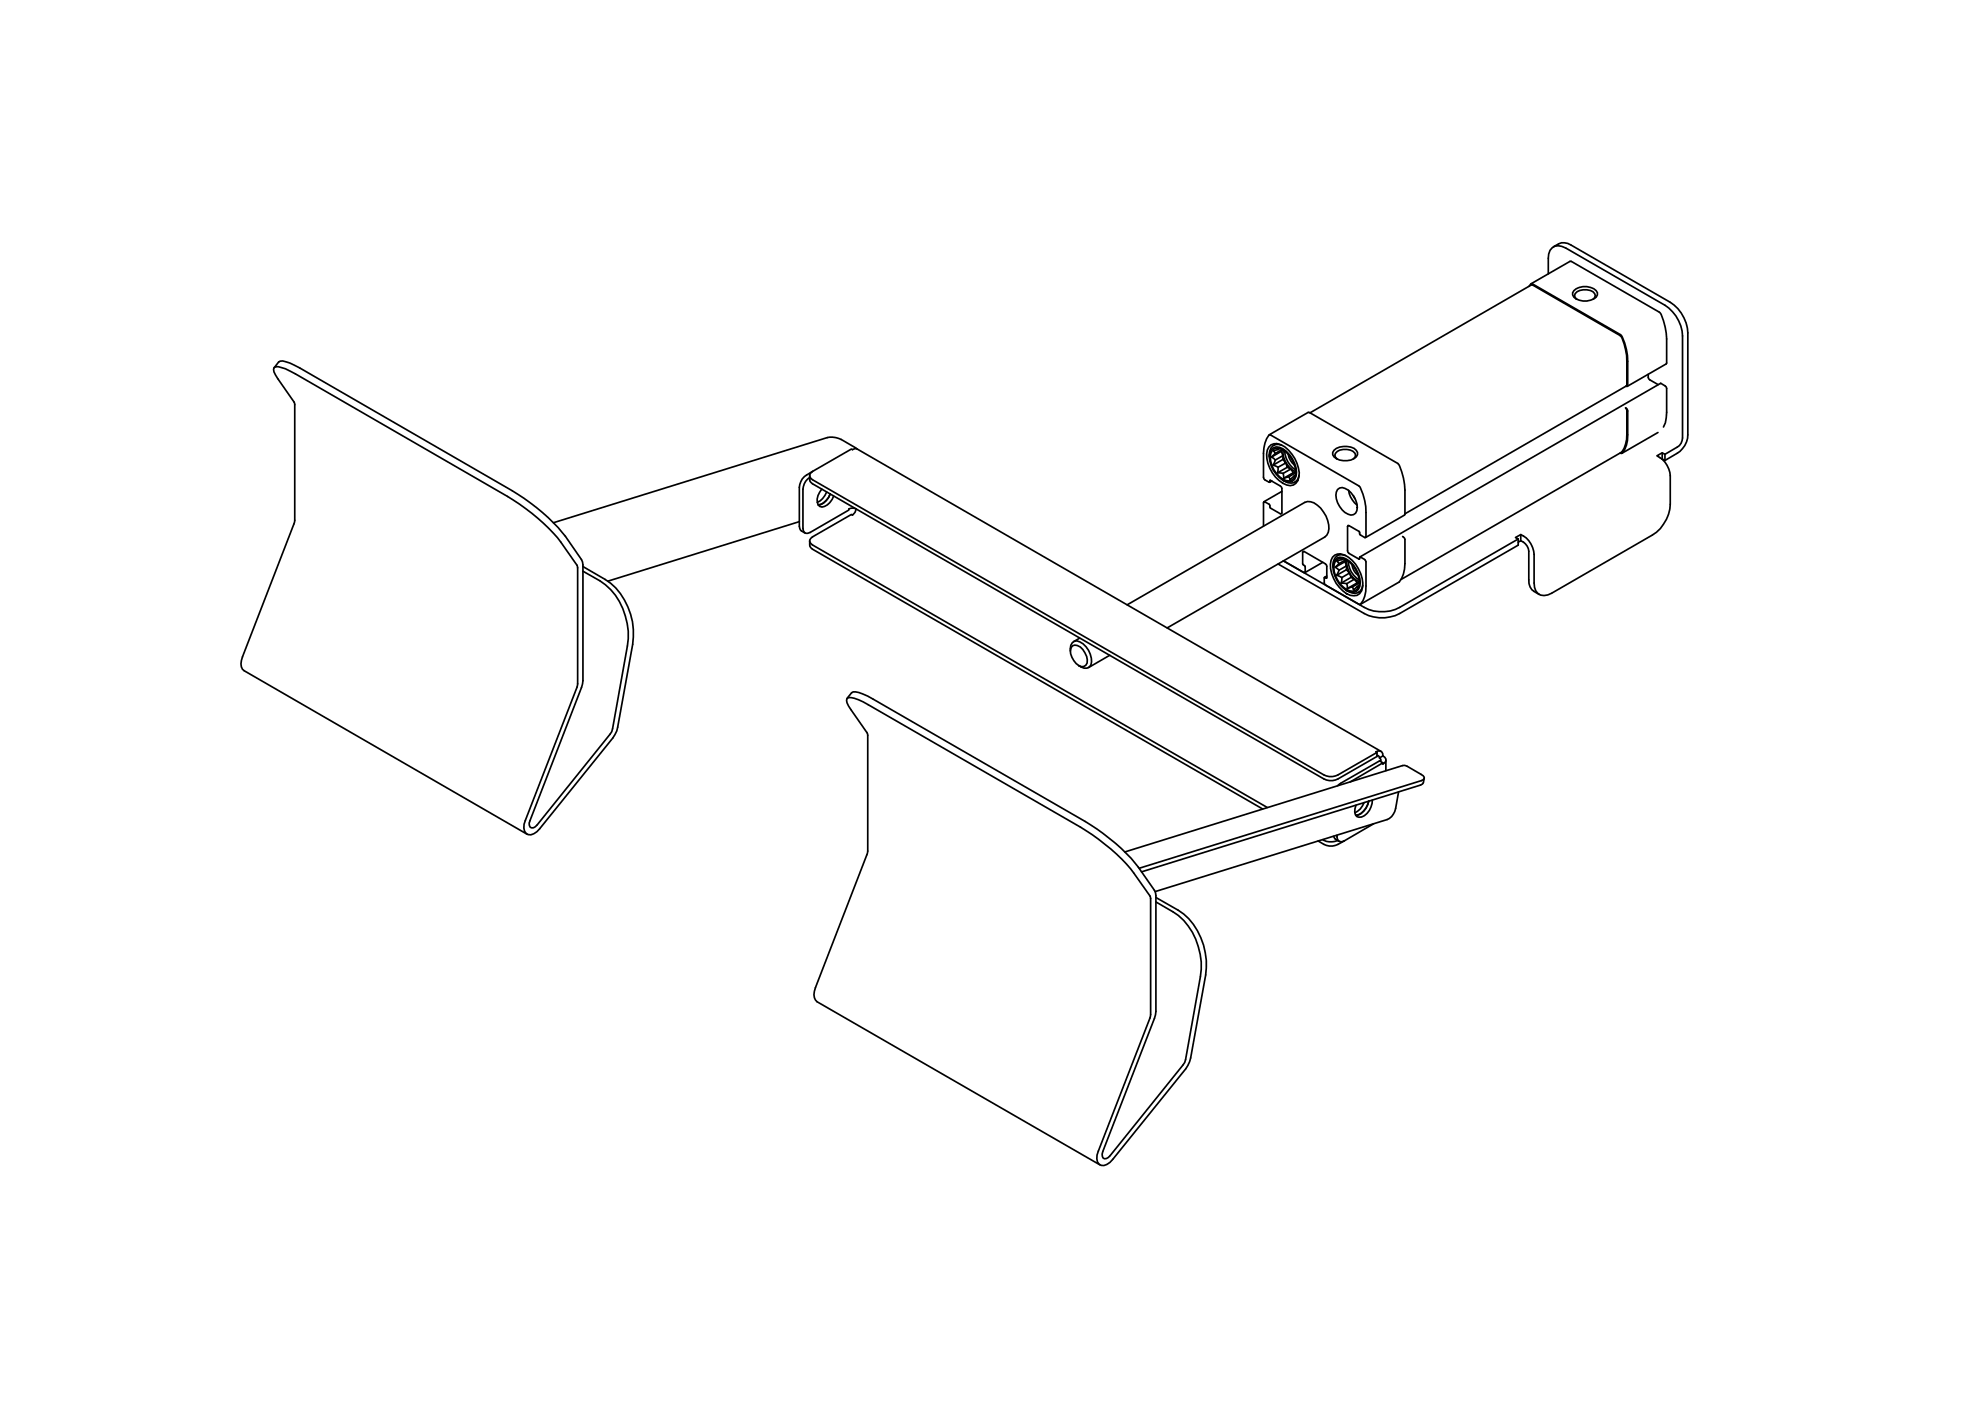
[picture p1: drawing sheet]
<svg xmlns="http://www.w3.org/2000/svg" width="594mm" height="420mm" viewBox="0 0 594 420" stroke-linecap="round" stroke-linejoin="round" font-family="sans-serif">
<!-- layer: Visibile (ISO) -->
<g fill="none" stroke="#000" stroke-width=".51">
<path d="M465.8 74a4.2 4.2 0 0 1 5.4-.5l29.7 17.2a11.6 11.6 0 0 1 5.3 9.1v30.6a6.7 6.7 0 0 1-3.2 5.5l-3.7 2.2M458.5 85.9l.5-.7 .5-.1 26.8 15.6a16.4 16.4 0 0 1 1.8 7.7v7.2l-.1 .3-.4-.1M459.1 85.1l11.9-6.8 26.9 15.6a18.1 18.1 0 0 1 1.9 7.7l-.1 7.5-11.7 6.8M464.3 82.1v-4.7a3.2 3.2 0 0 1 1.6-3.3 3.2 3.2 0 0 1 3.7 .3l29.7 17.1a11.6 11.6 0 0 1 5.3 9.3v30.6a3.2 3.2 0 0 1-1.6 2.7l-3.7 2.1M472 87.2a4.8 4.8 0 0 1 7 .6 2.1 2.1 0 0 1-2 2.2 5.2 5.2 0 0 1-5-.9l-.4-.7v-.6zM472.9 89.8l-.5-.5-.2-.7a3.6 3.6 0 0 1 4.7-1.5l.8 .4 .7 1.1-.2 .7-.5 .5M82.2 110.3l1.4-1.7 .4-.3a10.4 10.4 0 0 1 6 2.1l63.6 36.8a58.8 58.8 0 0 1 15.9 13.6l4.9 7 .4 1.6v34.7l-.4 2.1-15.5 39.9a1.44 1.44 0 0 0 .5 2.2h.6l1.1-.9 22.4-28 4.7-25.7a19.7 19.7 0 0 0-8.2-19.5l-5.2-2.9M494.3 112.2l.1 1.4 2.9 1.8M257 134.7l-4.7-2.9a6.5 6.5 0 0 0-4.2-.6l-82.1 25.6M380.5 134.1a2.84 2.84 0 0 1 3.7-.7 10.2 10.2 0 0 1 5.3 9.6 2.83 2.83 0 0 1-1.8 2.5 2.83 2.83 0 0 1-3-.6 10.1 10.1 0 0 1-4.7-9.9zM380.6 130.4l11.9-6.7 26.9 15.5a18.1 18.1 0 0 1 1.9 7.8l-.1 7.5-11.7 6.7M381.2 134.9a2.48 2.48 0 0 1 3.5-.3 8.7 8.7 0 0 1 4 8.2 2.39 2.39 0 0 1-4 1.3 8.5 8.5 0 0 1-3.9-8.3z"/>
<path d="M381.3 137.1l1.2 .9M381.8 139.5l1.5 .6M382 134.7a3.2 3.2 0 0 1 3.7 .9 7.9 7.9 0 0 1 2.7 7 2.24 2.24 0 0 1-3.7 1.1 7.9 7.9 0 0 1-3.6-7.6l.3-.9zM382.5 136l-1.2 1.1M382.5 138l-.7 1.5M382.8 133l-.8 .6M383.3 134.8l-1.5 .4 .7 .8M383.7 134.5l-.5-.1 .1 .4M383.8 134.5l-.5 .3M384.2 135.4l.5 1.2-2.2 1.4M384.4 133.5a2.64 2.64 0 0 0-2.8 .3 2.64 2.64 0 0 0-1 2.6v.5M384.5 134.8l-2 1.2"/>
<path d="M384.6 134.9l-.4 .5-2.9 1.7M384.7 136.6v1.2l-2.9 1.7M384.7 137.8l.9 1.1-2.3 1.2M384.8 134.9a6.6 6.6 0 0 0 3.8 6.6M385.3 135.2a7.2 7.2 0 0 0 3.2 5.7M385.6 138.9l.5 1.2-2.9 1.7M386.3 136.2a5.5 5.5 0 0 0 1.9 3.3M392.9 123.8l66.3-38.4 .5 .1 26.5 15.4a16.3 16.3 0 0 1 1.7 7.3l-.2 7.5-66.4 38.4M400 135a5.3 5.3 0 0 1 6.7 0 1.51 1.51 0 0 1-.6 2.5 5.5 5.5 0 0 1-6.1-.5l-.3-.6v-.7zM401 137.6l-.5-.5a1.56 1.56 0 0 1 1.3-2.1 3.6 3.6 0 0 1 4.7 1.5l-.2 .6-.5 .5M485.8 135.9l.5 .1a6.5 6.5 0 0 0 1.8-5.6v-7.2l-.1-.4-.5-.5 .4 .7v7.3a8.5 8.5 0 0 1-1.6 5.3l-66.1 38.2M497.2 129.7l-10.8 6.2"/>
<path d="M498.4 137.7l.9 .4M498.5 135.8v1.8M498.9 128.1l.5-1.3 .3-1.5 .1-8.8-.4-.8-1.4-.7-90.2 52M499.3 136.2l-.8-.4-1.6 .9a7.1 7.1 0 0 1 4 6v8.5a11.5 11.5 0 0 1-5.3 9.2l-30.3 17.5a3.3 3.3 0 0 1-4.7-.7l-.5-2.3v-8.6a7 7 0 0 0-4-6l-1.6 .9 .8 .4M499.3 136.2v1.9M239.7 156.4l-57.4 17.9M242.8 143.2a4.4 4.4 0 0 0-2 3.5v11.8a1.32 1.32 0 0 0 .7 1.3 1.32 1.32 0 0 0 1.5-.1l11.6-6.7v-.4a2.42 2.42 0 0 1 2.1 0 2.49 2.49 0 0 1-1 1.9l-.4-.2-11.7 6.7a1.28 1.28 0 0 0-.8 1.2 1.28 1.28 0 0 0 .8 1.2l136.4 78.8M243.6 141.4a5.9 5.9 0 0 0-3.8 3.9l-.1 12.5 .3 1.1 1.4 1M243.6 141.4a1.32 1.32 0 0 0-.8 1.2 1.32 1.32 0 0 0 .8 1.3l153.4 88.5a4.5 4.5 0 0 0 4.3 0l11.6-6.7v1.2l-11.6 6.7a4.5 4.5 0 0 1-4.3 0l-153.4-88.5-.7-.8-.1-1.7M243.6 141.4l11.7-6.7 .4 .2 1-.4 .5 .2 156.9 90.6M246.4 146.7a4.6 4.6 0 0 0-1 4.7 1.7 1.7 0 0 0 2.7 0l1.5-1.6 .4-1M247.9 147.6a5.4 5.4 0 0 1-2.8 3.1"/>
<path d="M249 148.1a5 5 0 0 1-3.6 3.3M378.9 157.8l.1-7.3 1.6 .7 .4 1.2 3 1.7h.3l.1-.3v-7.3l-.4-.7-3-1.7-.4 .5-1.6-1-.1-7.7a9.1 9.1 0 0 1 1.7-5.4h.5l26.7 15.5a17.2 17.2 0 0 1 1.8 7.7l-.1 7.5-1.7-.9-.3-.9-2.9-1.8h-.4l-.1 .3 .1 7.8 3.3 2 .3-.7h.2l1.5 1.1 .1 7.6a7.4 7.4 0 0 1-1.8 5.6l-10.2-5.8-.5-.7v-1.5l.1-.2 .5 .3 .2-.1-.1-3.9-6.7-4h-.3l-.1 .3v3.4l.7 .9-.1 1.7-6.4-3.5 24.2 14a11.4 11.4 0 0 0 10.6 0l35.6-20.6M381.4 144.3l-.7 .3M383.2 141.8l1.6 .2M383.3 140.1l-.1 1.7M384.4 147.4l-5.4 3.1M384.8 142l.2 1.4M386.1 140.1l.9 .6-2.2 1.3M386.5 143l-1.5 .4M387 140.7l.9 1-2.9 1.7M388 142.9l-1.2 1-.3-.9M388.4 142.7l-.2 .4-.2-.2"/>
<path d="M388.4 142.5l-.4 .4M388.6 141.8l-2.1 1.2M388.6 141.6l-.7 .1M389.3 144.1l-.9 .5M389.6 142.5a2.62 2.62 0 0 1-1.7 2.3 2.62 2.62 0 0 1-2.8-.5l-.4-.2M401.1 146.8a2.23 2.23 0 0 1 3.2 .2 6.6 6.6 0 0 1 2.6 6.1 1.73 1.73 0 0 1-2.6 1.1 6.6 6.6 0 0 1-3.6-6.6zM404.4 147a6.7 6.7 0 0 0 2.6 4.5M405.8 148.6l.5 .9M174.8 169.9l6.7 3.9a19.8 19.8 0 0 1 8.2 19.4l-4.5 24.9-.8 2.2-22.5 28.2a3.7 3.7 0 0 1-3.5 1.8 2.52 2.52 0 0 1-1.2-3.1l16-41.6v-35.3l-.2-.8a52 52 0 0 0-8.4-11l-5.2-4.6-7.2-5-63.6-36.8a11.3 11.3 0 0 0-6-2.1l-.4 .3a3.6 3.6 0 0 0 1.1 3.3l4.8 6.9 .3 .8-.1 35.3-15.6 40.4a3.4 3.4 0 0 0 .5 4.1l84.9 49.1M242.8 162.2l.1 1.7 .7 .8 135.1 77.9M396.7 168.6l-5.4 3.1M397.9 172.8l-.7 .3"/>
<path d="M399.6 167.1a3.2 3.2 0 0 1 4.8 0 9.6 9.6 0 0 1 3.9 10.1 2.56 2.56 0 0 1-3.4 1.3 9.9 9.9 0 0 1-5.7-10.4zM400.3 168a2.4 2.4 0 0 1 3.5-.3 8.6 8.6 0 0 1 4 8.2 2.17 2.17 0 0 1-2.9 1.6 8.4 8.4 0 0 1-5-8.6zM400.4 170.1l1.2 .9M400.5 168.3a2.4 2.4 0 0 1 3.3-.3 8.1 8.1 0 0 1 3.7 7.7 2.28 2.28 0 0 1-3.7 1.1 8.2 8.2 0 0 1-3.7-7.7zM400.9 172.5l1.5 .7M401.6 169l-1.2 1.1M401.6 171l-.7 1.5M402 166.1l-.9 .5M402.2 174.9l1.7 .1M402.4 167.8l-1.5 .5 .7 .7M402.4 173.2l-.2 1.7M402.8 167.6l-.6-.1 .2 .3"/>
<path d="M402.8 167.6l-.4 .2M403.4 168.4l.4 1.3-2.2 1.3M403.5 166.6a2.64 2.64 0 0 0-2.8 .3 2.64 2.64 0 0 0-1 2.6v.5M403.6 167.9l-2 1.1M403.7 167.9l-.3 .5-3 1.7M403.8 169.7v1.2l-2.9 1.6M403.8 170.9l.9 1-2.3 1.3M403.9 175l.2 1.5M403.9 168a6.8 6.8 0 0 0 3.8 6.5M404.4 168.3a6.7 6.7 0 0 0 3.2 5.7M404.7 171.9l.5 1.2-3 1.8M405.2 173.1l.9 .6-2.2 1.3"/>
<path d="M405.4 169.3a4.4 4.4 0 0 0 1.9 3.2M405.6 176l-1.5 .5M406.1 173.7l.9 1.1-2.9 1.7M407 175.9l-1.1 1.1-.3-1M407.5 175.7l-.3 .5-.2-.3M407.5 175.6l-.5 .3M407.6 174.9l-2 1.1M407.7 174.7l-.7 .1M408.3 177.1l-.9 .6M408.7 175.6a2.66 2.66 0 0 1-1.7 2.2 2.66 2.66 0 0 1-2.8-.5l-.4-.2M420.6 160.9l.7 .9v7.2a8.6 8.6 0 0 1-1.7 5.5l-11.7 6.8M455.3 161.6v1.9l-35.6 20.5a11.4 11.4 0 0 1-10.6 0l-25.8-14.9"/>
<path d="M455.3 162.6l.8-.4a3.9 3.9 0 0 1 2.4 3.1v8.6a4.2 4.2 0 0 0 3.1 4.4M456.1 160.3v1.9M321 195.2a2.37 2.37 0 0 1 2-3 6.3 6.3 0 0 1 4.2 7.2 1.97 1.97 0 0 1-3 .6l-.7-.4M321.7 193.7a2.6 2.6 0 0 1 3 1.1 5.1 5.1 0 0 1 1.3 4.1 1.56 1.56 0 0 1-2.5 .7 5.1 5.1 0 0 1-2.3-5.4zM323.8 191.4l-1.9 1M332.8 196.5l-6.3 3.7M338 181.4l53.3-30.7a3.5 3.5 0 0 1 3.7 .8 8.6 8.6 0 0 1 3.3 8.1l-.4 .9-.6 .6-47.3 27.2M254 209.5l1.4-1.7a3.6 3.6 0 0 1 3.4 .3l3 1.6 63.6 36.7a57.5 57.5 0 0 1 16 13.7l4.8 6.9 .4 1.6-.1 35.7-15.8 41.1a1.57 1.57 0 0 0 .5 2.1l1.2-.4 .5-.5 22.4-28 4.7-25.7a19.6 19.6 0 0 0-8.2-19.4l-5.2-3M404.9 234.5l9.8-5.7-1-.6-12.6 7.4M411.5 239.9a5 5 0 0 1-4 5.2 1.82 1.82 0 0 1-1.2-2.6l.4-1M412.9 225.7l-.3-.2a1.27 1.27 0 0 1 1.5-.2 1.27 1.27 0 0 1 .6 1.4M412.9 226.5l.4 .1 .4 .7"/>
<path d="M413.7 227.3l.4 .7-.1 .3M414.7 226.7l.9 .9v.6l-.3 .5-.6 .5v-.4M414.7 226.7l-1 .6M415.6 227.9v3.2M419.4 237.5l-.9 5a4.6 4.6 0 0 1-2.5 3.3l-69.5 21.6M427.1 233.4l-.3 1.3-.8 .7-83.7 26.1M337.3 255.5l83.3-25.9 .7-.1 .7 .3 4.2 2.5 .9 .8v.4l-.8 .6-84.7 26.3M395.3 252.2a5.7 5.7 0 0 0 7.8 0M396.7 251.8a4.9 4.9 0 0 0 4.4 .3M399.9 250.8l.6 .9 1.1 .6M400.9 250.5a1.44 1.44 0 0 0 .5 1.6 1.44 1.44 0 0 0 1.7 .1M409.1 240.7a5.2 5.2 0 0 1-2.8 3.1"/>
<path d="M410.5 240.3a5.1 5.1 0 0 1-3.9 4.2M411.9 247.1l-8.8 5.1M346.6 269.2l6.7 3.8a19.4 19.4 0 0 1 8.5 17.2l-.2 2.2-4.5 24.9-.9 2.2-22.5 28.2a3.7 3.7 0 0 1-3.5 1.8 2.43 2.43 0 0 1-1.2-3.1l16-41.6 .1-35.3-.2-.8a58.4 58.4 0 0 0-8.5-11l-3.3-3.1-3.7-2.9-5.4-3.6-63.6-36.7a12.2 12.2 0 0 0-6-2.2l-.4 .3a3.5 3.5 0 0 0 1.1 3.3l4.9 6.9 .2 .8v35.3l-15.7 40.4a3.7 3.7 0 0 0 .5 4.2l84.9 49"/>
</g>
</svg>
